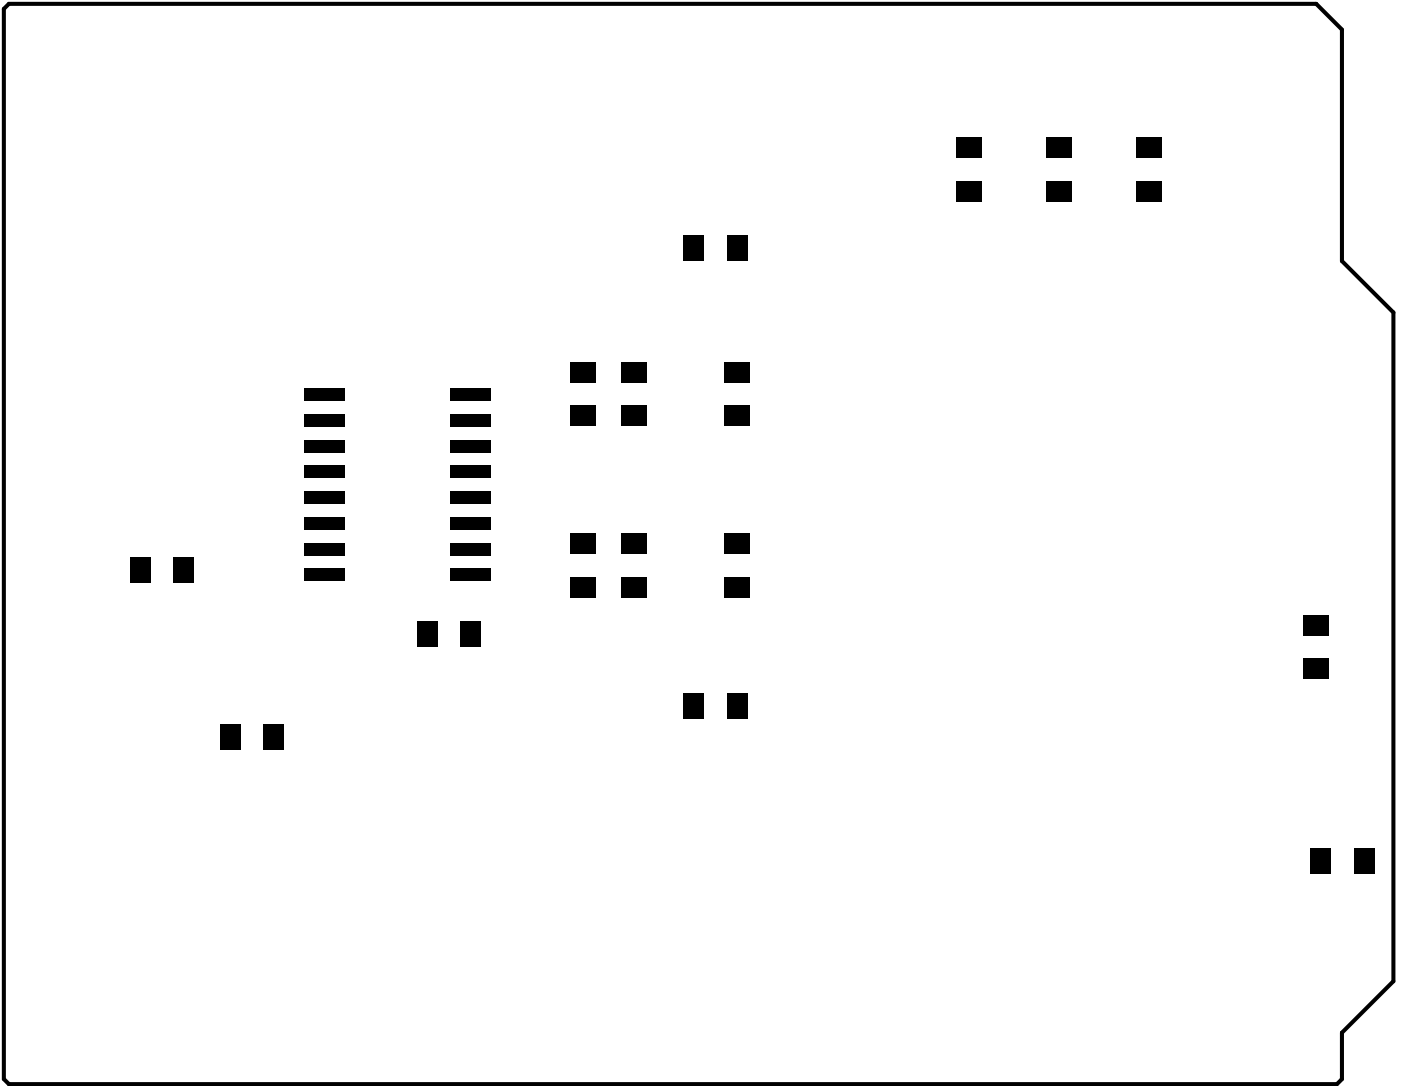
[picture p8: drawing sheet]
<svg xmlns="http://www.w3.org/2000/svg" width="69mm" height="54mm" viewBox="0 0 69 54" stroke-linecap="round" stroke-linejoin="round" font-family="sans-serif">
<g fill="#000">
<path d="M15 19.2h2v.6h-2zM22.2 19.2h2v.6h-2zM28.1 20h1.3v1h-1.3zM28.1 17.9h1.3v1h-1.3zM30.7 20h1.2v1h-1.2zM30.7 17.9h1.2v1h-1.2zM33.7 11.6h1.1v1.3h-1.1zM35.7 20h1.3v1h-1.3zM35.7 17.9h1.3v1h-1.3zM35.9 11.6h1v1.3h-1zM47.2 6.8h1.2v1h-1.2zM47.2 8.9h1.2v1h-1.2z"/>
<path d="M51.6 6.8h1.3v1h-1.3zM51.6 8.9h1.3v1h-1.3zM56.1 6.8h1.2v1h-1.2zM56.1 8.9h1.2v1h-1.2zM6.4 27.5h1.1v1.3h-1.1zM8.6 27.5h1v1.3h-1zM10.9 35.7h1v1.3h-1zM13 35.7h1v1.3h-1zM15 28.1h2v.6h-2zM15 26.8h2v.6h-2zM15 25.5h2v.7h-2zM15 24.2h2v.7h-2z"/>
<path d="M15 23h2v.6h-2zM15 21.7h2v.6h-2zM15 20.4h2v.7h-2zM20.6 30.7h1v1.2h-1zM22.2 20.4h2v.7h-2zM22.2 21.7h2v.6h-2zM22.2 23h2v.6h-2zM22.2 24.2h2v.7h-2zM22.2 25.5h2v.7h-2zM22.2 26.8h2v.6h-2zM22.2 28.1h2v.6h-2zM22.7 30.7h1v1.2h-1z"/>
<path d="M28.1 26.3h1.3v1.1h-1.3zM28.1 28.5h1.3v1h-1.3zM30.7 26.3h1.2v1.1h-1.2zM30.7 28.5h1.2v1h-1.2zM33.7 34.2h1.1v1.3h-1.1zM35.7 26.3h1.3v1.1h-1.3zM35.7 28.5h1.3v1h-1.3zM35.9 34.2h1v1.3h-1zM64.3 30.4h1.3v1h-1.3zM64.3 32.5h1.3v1h-1.3zM64.7 41.9h1v1.2h-1zM66.8 41.9h1v1.2h-1z"/>
</g>
<path d="M.4 .2h64.6l1.2 1.3v11.4l2.6 2.5v33l-2.6 2.6v2.3l-.2 .2h-65.6l-.2-.2v-52.9z" fill="none" stroke="#000" stroke-width=".2"/>
</svg>
